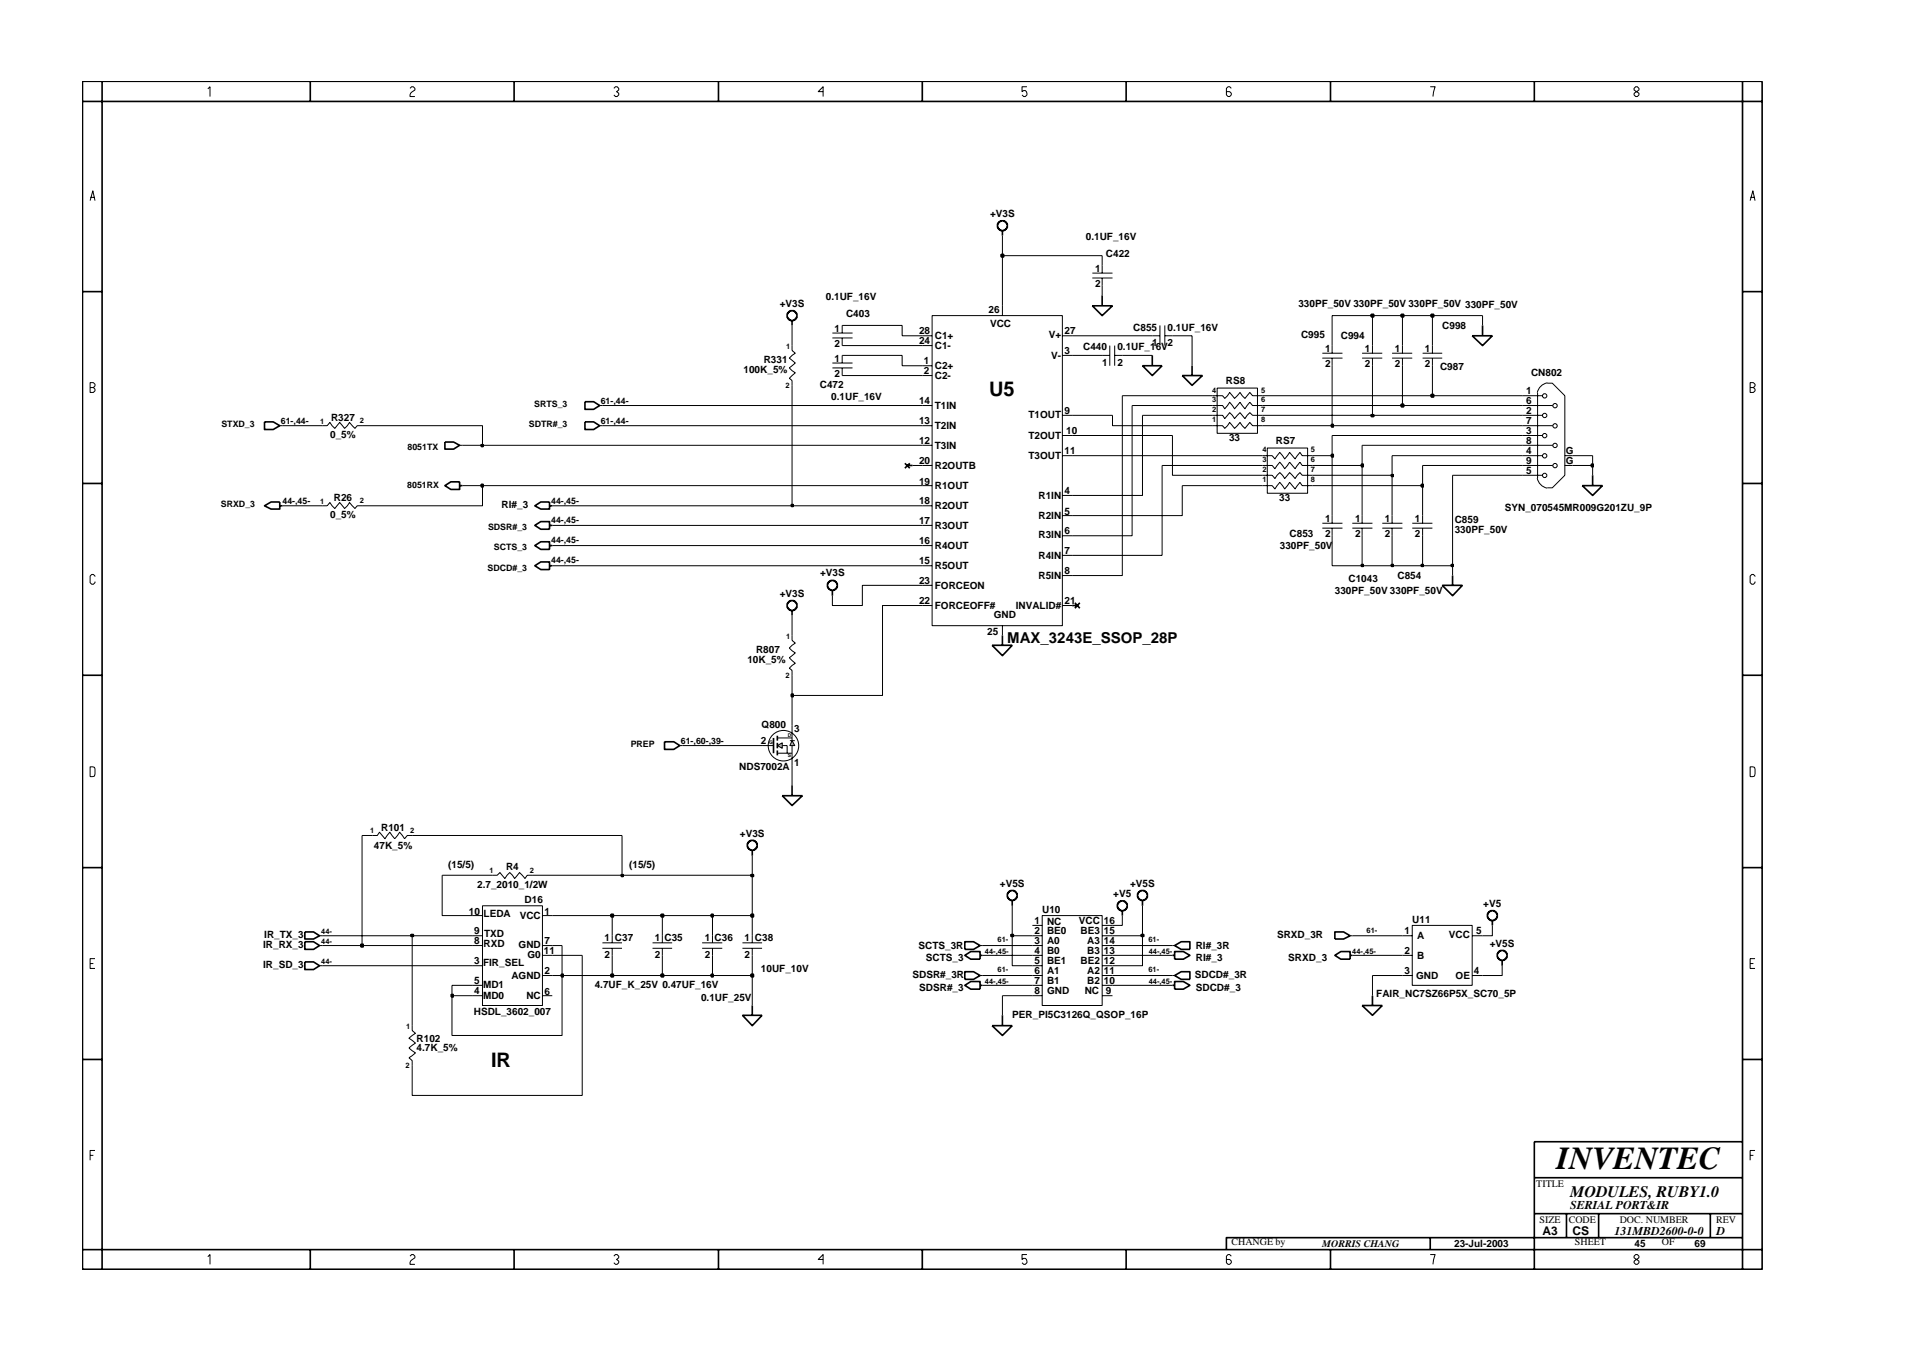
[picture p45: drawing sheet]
<svg xmlns="http://www.w3.org/2000/svg" width="297mm" height="210mm" viewBox="0 0 297 210" stroke-linecap="round" stroke-linejoin="round" font-family="sans-serif">
<defs><g id="words">
<text font-size="5" x="241.8" y="181.6">INVENTEC</text>
<g font-size="3.1">
<text x="153.7" y="61.5">U5</text>
<text x="76.3" y="165.7">IR</text>
</g>
<text font-size="2.5" x="244" y="185.9">MODULES, RUBY1.0</text>
<text font-size="2.3" x="156.5" y="99.8">MAX_3243E_SSOP_28P</text>
<g font-size="1.9">
<text x="239.6" y="191.9">A3</text>
<text x="244" y="187.9">SERIAL PORT&amp;IR</text>
<text x="244.3" y="192">CS</text>
<text x="250.8" y="191.9">131MBD2600-0-0</text>
<text x="266.6" y="191.9">D</text>
</g>
<g font-size="1.6">
<text x="153.8" y="33.7">+V3S</text>
<text x="168.7" y="37.4">0.1UF_16V</text>
<text x="171.8" y="39.9">C422</text>
<text x="121.1" y="47.7">+V3S</text>
<text x="128.3" y="46.7">0.1UF_16V</text>
<text x="170.1" y="42.3">1</text>
<text x="170.1" y="44.5">2</text>
<text x="201.7" y="47.7">330PF_50V 330PF_50V 330PF_50V 330PF_50V</text>
<text x="129.7" y="51.6">1</text>
<text x="129.7" y="53.9">2</text>
<text x="131.4" y="49.2">C403</text>
<text x="142.8" y="51.9">28</text>
<text x="142.8" y="53.5">24</text>
<text x="145.2" y="52.7">C1+</text>
<text x="153.6" y="48.6">26</text>
<text x="153.8" y="50.8">VCC</text>
<text x="162.9" y="52.6">V+</text>
<text x="165.4" y="51.9">27</text>
<text x="176.1" y="51.4">C855</text>
<text x="179" y="53.7">1</text>
<text x="181.4" y="53.7">2</text>
<text x="181.4" y="51.4">0.1UF_16V</text>
<text x="202.1" y="52.5">C995</text>
<text x="208.3" y="52.7">C994</text>
<text x="224.1" y="51.2">C998</text>
<text x="115.5" y="57.9">100K_5%</text>
<text x="118.6" y="56.4">R331</text>
<text x="129.7" y="56.2">1</text>
<text x="129.7" y="58.5">2</text>
<text x="143.5" y="56.6">1</text>
<text x="143.5" y="58.2">2</text>
<text x="145.2" y="54.3">C1-</text>
<text x="145.2" y="57.4">C2+</text>
<text x="145.2" y="58.9">C2-</text>
<text x="163.3" y="55.7">V-</text>
<text x="165.4" y="55">3</text>
<text x="168.3" y="54.4">C440</text>
<text x="171.2" y="56.8">1</text>
<text x="173.6" y="54.4">0.1UF_16V</text>
<text x="173.6" y="56.8">2</text>
<text x="190.4" y="59.7">RS8</text>
<text x="205.9" y="54.6">1</text>
<text x="205.9" y="57">2</text>
<text x="212" y="54.6">1</text>
<text x="212" y="57">2</text>
<text x="216.7" y="54.6">1</text>
<text x="216.7" y="57">2</text>
<text x="221.3" y="54.6">1</text>
<text x="221.3" y="57">2</text>
<text x="223.7" y="57.4">C987</text>
<text x="237.9" y="58.3">CN802</text>
<text x="51.4" y="65.4">R327</text>
<text x="127.4" y="60.3">C472</text>
<text x="129.1" y="62.1">0.1UF_16V</text>
<text x="142.8" y="65.9">13</text>
<text x="142.8" y="62.8">14</text>
<text x="145.2" y="63.6">T1IN</text>
<text x="159.8" y="65">T1OUT</text>
<text x="165.4" y="64.4">9</text>
<text x="237.1" y="64.4">2</text>
<text x="237.1" y="62.8">6</text>
<text x="237.1" y="65.9">7</text>
<text x="237.1" y="61.2">1</text>
<text x="51.3" y="68.1">0_5%</text>
<text x="142.8" y="69">12</text>
<text x="145.2" y="69.8">T3IN</text>
<text x="145.2" y="66.7">T2IN</text>
<text x="159.8" y="68.1">T2OUT</text>
<text x="159.8" y="71.3">T3OUT</text>
<text x="165.4" y="70.5">11</text>
<text x="165.6" y="67.5">10</text>
<text x="190.9" y="68.5">33</text>
<text x="198.2" y="69">RS7</text>
<text x="237.1" y="67.5">3</text>
<text x="237.1" y="70.5">4</text>
<text x="237.1" y="69">8</text>
<text x="243.3" y="70.5">G</text>
<text x="51.9" y="77.8">R26</text>
<text x="142.8" y="72.2">20</text>
<text x="142.8" y="75.3">19</text>
<text x="145.2" y="72.9">R2OUTB</text>
<text x="145.2" y="76">R1OUT</text>
<text x="161.3" y="77.5">R1IN</text>
<text x="165.4" y="76.8">4</text>
<text x="198.7" y="77.8">33</text>
<text x="237.1" y="73.7">5</text>
<text x="237.1" y="72.1">9</text>
<text x="243.3" y="72.1">G</text>
<text x="51.3" y="80.5">0_5%</text>
<text x="77.9" y="78.9">RI#_3</text>
<text x="142.8" y="81.5">17</text>
<text x="142.8" y="78.3">18</text>
<text x="145.2" y="82.2">R3OUT</text>
<text x="145.2" y="79.2">R2OUT</text>
<text x="161.3" y="83.6">R3IN</text>
<text x="161.3" y="80.6">R2IN</text>
<text x="165.4" y="83">6</text>
<text x="165.4" y="79.9">5</text>
<text x="200.3" y="83.4">C853</text>
<text x="205.9" y="81">1</text>
<text x="205.9" y="83.4">2</text>
<text x="210.5" y="83.4">2</text>
<text x="210.5" y="81">1</text>
<text x="215.2" y="81">1</text>
<text x="215.2" y="83.4">2</text>
<text x="219.8" y="81">1</text>
<text x="219.8" y="83.4">2</text>
<text x="226" y="82.8">330PF_50V</text>
<text x="226" y="81.3">C859</text>
<text x="233.8" y="79.3">SYN_070545MR009G201ZU_9P</text>
<text x="127.4" y="89.6">+V3S</text>
<text x="142.8" y="84.6">16</text>
<text x="142.8" y="87.6">15</text>
<text x="145.2" y="85.3">R4OUT</text>
<text x="145.2" y="88.5">R5OUT</text>
<text x="161.3" y="86.8">R4IN</text>
<text x="161.3" y="89.9">R5IN</text>
<text x="165.4" y="86.1">7</text>
<text x="165.4" y="89.3">8</text>
<text x="198.8" y="85.4">330PF_50V</text>
<text x="121.1" y="92.7">+V3S</text>
<text x="142.8" y="93.9">22</text>
<text x="142.8" y="90.8">23</text>
<text x="145.2" y="94.7">FORCEOFF#</text>
<text x="145.2" y="91.5">FORCEON</text>
<text x="157.8" y="94.6">INVALID#</text>
<text x="165.4" y="93.9">21</text>
<text x="207.4" y="92.3">330PF_50V 330PF_50V</text>
<text x="209.5" y="90.4">C1043</text>
<text x="217.1" y="90">C854</text>
<text x="117.5" y="101.4">R807</text>
<text x="153.4" y="98.7">25</text>
<text x="154.4" y="96">GND</text>
<text x="116.1" y="103.1">10K_5%</text>
<text x="118.3" y="113.1">Q800</text>
<text x="123.4" y="113.8">3</text>
<text x="114.9" y="119.6">NDS7002A</text>
<text x="118.2" y="115.7">2</text>
<text x="123.4" y="119.1">1</text>
<text x="58.1" y="131.8">47K_5%</text>
<text x="59.2" y="129">R101</text>
<text x="114.9" y="130">+V3S</text>
<text x="69.6" y="134.9">(15/5)</text>
<text x="74.1" y="137.9">2.7_2010_1/2W</text>
<text x="78.6" y="135.2">R4</text>
<text x="97.7" y="134.9">(15/5)</text>
<text x="155.3" y="137.7">+V5S</text>
<text x="175.6" y="137.7">+V5S</text>
<text x="72.8" y="142.1">10</text>
<text x="75.1" y="142.4">LEDA</text>
<text x="80.7" y="142.8">VCC</text>
<text x="81.5" y="140.3">D16</text>
<text x="84.6" y="142.1">1</text>
<text x="160.7" y="143.6">1</text>
<text x="161.9" y="141.8">U10</text>
<text x="162.7" y="143.8">NC</text>
<text x="167.6" y="143.6">VCC</text>
<text x="171.5" y="143.6">16</text>
<text x="173" y="139.4">+V5</text>
<text x="219.4" y="143.4">U11</text>
<text x="230.4" y="140.9">+V5</text>
<text x="40.9" y="147.3">IR_RX_3</text>
<text x="41.1" y="145.7">IR_TX_3</text>
<text x="73.7" y="149.8">3</text>
<text x="73.7" y="146.7">8</text>
<text x="73.7" y="145.1">9</text>
<text x="75.1" y="147.1">RXD</text>
<text x="75.2" y="145.5">TXD</text>
<text x="80.6" y="147.3">GND</text>
<text x="81.9" y="148.8">G0</text>
<text x="84.5" y="148.3">11</text>
<text x="84.6" y="146.7">7</text>
<text x="93.9" y="148.9">2</text>
<text x="93.9" y="146.1">1 C37</text>
<text x="101.7" y="146.1">1 C35</text>
<text x="101.7" y="148.9">2</text>
<text x="109.5" y="146.1">1 C36</text>
<text x="109.5" y="148.9">2</text>
<text x="115.7" y="146.1">1 C38</text>
<text x="115.7" y="148.9">2</text>
<text x="142.7" y="147.5">SCTS_3R</text>
<text x="143.8" y="149.3">SCTS_3</text>
<text x="160.7" y="146.7">3</text>
<text x="160.7" y="148.3">4</text>
<text x="160.7" y="145.1">2</text>
<text x="160.7" y="149.8">5</text>
<text x="162.7" y="146.7">A0</text>
<text x="162.7" y="148.2">B0</text>
<text x="162.7" y="145.1">BE0</text>
<text x="162.7" y="149.8">BE1</text>
<text x="167.9" y="149.8">BE2</text>
<text x="167.9" y="145.1">BE3</text>
<text x="168.9" y="146.7">A3</text>
<text x="168.9" y="148.2">B3</text>
<text x="171.5" y="146.7">14</text>
<text x="171.5" y="148.3">13</text>
<text x="171.5" y="149.8">12</text>
<text x="171.5" y="145.1">15</text>
<text x="185.8" y="147.5">RI#_3R</text>
<text x="185.8" y="149.3">RI#_3</text>
<text x="198.4" y="145.7">SRXD_3R</text>
<text x="200.1" y="149.3">SRXD_3</text>
<text x="218.2" y="145.1">1</text>
<text x="218.2" y="148.3">2</text>
<text x="220.2" y="146">A</text>
<text x="220.2" y="149">B</text>
<text x="225.1" y="145.7">VCC</text>
<text x="229.3" y="145.1">5</text>
<text x="231.4" y="147.1">+V5S</text>
<text x="40.9" y="150.4">IR_SD_3</text>
<text x="73.7" y="154.4">4</text>
<text x="73.7" y="152.9">5</text>
<text x="75" y="150.1">FIR_SEL</text>
<text x="75" y="155.2">MD0</text>
<text x="75" y="153.6">MD1</text>
<text x="79.4" y="152.1">AGND</text>
<text x="81.8" y="155.3">NC</text>
<text x="84.6" y="151.4">2</text>
<text x="84.6" y="154.5">6</text>
<text x="92.4" y="153.5">4.7UF_K_25V 0.47UF_16V</text>
<text x="108.9" y="155.5">0.1UF_25V</text>
<text x="118.2" y="151">10UF_10V</text>
<text x="141.8" y="152">SDSR#_3R</text>
<text x="142.8" y="153.9">SDSR#_3</text>
<text x="160.7" y="151.4">6</text>
<text x="160.7" y="152.9">7</text>
<text x="160.7" y="154.4">8</text>
<text x="162.7" y="151.4">A1</text>
<text x="162.7" y="152.9">B1</text>
<text x="162.7" y="154.5">GND</text>
<text x="168.5" y="154.4">NC</text>
<text x="168.9" y="151.4">A2</text>
<text x="168.9" y="152.9">B2</text>
<text x="171.5" y="151.4">11</text>
<text x="171.5" y="152.9">10</text>
<text x="171.8" y="154.4">9</text>
<text x="185.6" y="152">SDCD#_3R</text>
<text x="185.8" y="153.9">SDCD#_3</text>
<text x="213.8" y="154.9">FAIR_NC7SZ66P5X_SC70_5P</text>
<text x="218.2" y="151.4">3</text>
<text x="220" y="152.1">GND</text>
<text x="226.1" y="152.1">OE</text>
<text x="229" y="151.4">4</text>
<text x="64.7" y="161.9">R102</text>
<text x="73.6" y="157.6">HSDL_3602_007</text>
<text x="157.3" y="158.2">PER_PI5C3126Q_QSOP_16P</text>
<text x="64.7" y="163.3">4.7K_5%</text>
<text x="238.7" y="184.4">TITLE</text>
<text x="239.2" y="190">SIZE</text>
<text x="243.7" y="190">CODE</text>
<text x="251.6" y="190">DOC. NUMBER</text>
<text x="266.6" y="190">REV</text>
<text x="191.3" y="193.5">CHANGE by</text>
<text x="205.4" y="193.7">MORRIS CHANG</text>
<text x="225.9" y="193.7">23-Jul-2003</text>
<text x="244.7" y="193.5">SHEET</text>
<text x="253.9" y="193.7">45</text>
<text x="258.2" y="193.5">OF</text>
<text x="263.3" y="193.7">69</text>
</g>
<g font-size="1.4">
<text x="43.6" y="65.9">61-,44-</text>
<text x="83" y="63.2">SRTS_3</text>
<text x="93.3" y="65.9">61-,44-</text>
<text x="93.3" y="62.8">61-,44-</text>
<text x="34.4" y="66.4">STXD_3</text>
<text x="63.3" y="69.9">8051TX</text>
<text x="82.2" y="66.4">SDTR#_3</text>
<text x="63.3" y="75.8">8051RX</text>
<text x="34.3" y="78.8">SRXD_3</text>
<text x="43.9" y="78.3">44-,45-</text>
<text x="75.8" y="82.4">SDSR#_3</text>
<text x="85.6" y="81.3">44-,45-</text>
<text x="85.6" y="78.3">44-,45-</text>
<text x="75.7" y="88.7">SDCD#_3</text>
<text x="76.7" y="85.5">SCTS_3</text>
<text x="85.6" y="87.5">44-,45-</text>
<text x="85.6" y="84.3">44-,45-</text>
<text x="98" y="116.1">PREP</text>
<text x="105.8" y="115.7">61-,60-,39-</text>
</g>
<g font-size="1.2">
<text x="122.1" y="54.2">1</text>
<text x="49.7" y="65.8">1</text>
<text x="55.9" y="65.7">2</text>
<text x="122" y="60.3">2</text>
<text x="188.3" y="65.6">1</text>
<text x="188.3" y="64">2</text>
<text x="188.3" y="62.5">3</text>
<text x="188.3" y="61">4</text>
<text x="195.9" y="61">5</text>
<text x="195.9" y="62.5">6</text>
<text x="195.9" y="64">7</text>
<text x="195.9" y="65.6">8</text>
<text x="196.1" y="71.8">3</text>
<text x="196.1" y="70.3">4</text>
<text x="203.7" y="70.3">5</text>
<text x="203.7" y="71.8">6</text>
<text x="196.1" y="75">1</text>
<text x="196.1" y="73.3">2</text>
<text x="203.7" y="73.3">7</text>
<text x="203.7" y="75">8</text>
<text x="49.7" y="78.2">1</text>
<text x="55.9" y="78.2">2</text>
<text x="122.1" y="99.2">1</text>
<text x="122" y="105.3">2</text>
<text x="57.5" y="129.5">1</text>
<text x="63.7" y="129.5">2</text>
<text x="76.1" y="135.7">1</text>
<text x="82.3" y="135.7">2</text>
<text x="49.9" y="149.8">44-</text>
<text x="49.9" y="145.1">44-</text>
<text x="49.9" y="146.7">44-</text>
<text x="153" y="148.2">44-,45-</text>
<text x="155" y="146.4">61-</text>
<text x="178.4" y="146.4">61-</text>
<text x="178.5" y="148.2">44-,45-</text>
<text x="210.1" y="148.2">44-,45-</text>
<text x="212.3" y="144.9">61-</text>
<text x="153" y="152.8">44-,45-</text>
<text x="155" y="151.1">61-</text>
<text x="178.4" y="151.1">61-</text>
<text x="178.5" y="152.8">44-,45-</text>
<text x="63.1" y="159.9">1</text>
<text x="63" y="166">2</text>
</g>
<g font-size=".8">
<text x="119.5" y="115.6">G</text>
<text x="122.4" y="117.6">S</text>
<text x="122.4" y="114.4">D</text>
</g>
</g></defs>
<g fill="none" stroke="#000" stroke-width=".25">
<path d="M155.1 34.6l.2-.1a.55 .55 0 0 1 .9 .1l.3 .2v.5l-.5 .5h-.5l-.4-.3-.1-.2zM155.7 35.8v.8M122.4 48.6l.2-.2a.55 .55 0 0 1 1 .1l.2 .3v.5l-.5 .5h-.5l-.4-.3-.1-.2zM123 49.8v.8M169.7 47.5h3.1l-1.6 1.5zM171.2 45.9v1.6M177.5 56.8h3l-1.5 1.5zM179 55.2v1.6M183.7 58.3h3.1l-1.6 1.6zM185.2 56.8v1.5M228.7 52.2h3.1l-1.5 1.5zM230.3 50.6v1.6"/>
<path d="M41.1 65.5h1.3l1.1 .6-1.1 .6h-1.3zM41.1 78.6l1-.6h1.4v1.1h-1.4zM43.5 78.6h.4M69.1 75.5l.9-.6h1.4v1.1h-1.4zM69.1 68.7h1.4l.9 .5-.9 .6h-1.4zM71.4 75.5h.4M83.1 78.6l.9-.6h1.4v1.1h-1.4zM85.4 78.6h.4M90.9 62.4h1.3l1 .6-1 .6h-1.3zM90.9 65.5h1.3l1 .6-1 .6h-1.3zM140.6 72l.7 .7M140.9 72.3h.9"/>
<path d="M141.3 72l-.7 .7M245.8 75.5h3.1l-1.5 1.5zM247.4 73.8v1.7M83.1 84.8l.9-.6h1.4v1.2h-1.4zM83.1 81.6l.9-.6h1.4v1.2h-1.4zM83.1 87.9l.9-.6h1.4v1.2h-1.4zM85.4 84.8h.4M85.4 81.6h.4M85.4 87.9h.4M122.5 93.6l.1-.1a.55 .55 0 0 1 1 .1l.2 .2v.5l-.5 .5h-.5l-.4-.3-.1-.7zM123 94.8v.8M128.9 90.3l.7-.1 .4 .3 .1 .7-.4 .4-.6 .1-.5-.3v-.7z"/>
<path d="M129.3 91.8v.8M155.7 98.7v1.6M166.6 94.1h.7M167 93.7l.8 .8M167.8 93.7l-.8 .8M224.1 90.9h3.1l-1.5 1.7zM225.7 89.4v1.5M103.2 115.2h1.5l.9 .6-.9 .6h-1.5zM120.2 114.7v2.3M154.1 100.3h3.2l-1.6 1.6zM116.3 130.8l.1-.1a.55 .55 0 0 1 1 .1l.2 .3v.5l-.5 .5h-.5l-.4-.3-.1-.7zM116.9 132.2v.7"/>
<path d="M121.5 123.6h3.2l-1.7 1.6zM123 122v1.6M156.7 138.6l.1-.1a.55 .55 0 0 1 1 .1l.2 .3v.5l-.5 .5h-.5l-.4-.4-.1-.6zM157.3 139.9v.8M177 138.5h.1a.55 .55 0 0 1 .9 .1l.3 .3-.1 .6-.5 .4h-.5l-.5-.5v-.5zM177.5 139.9v.8M47.4 144.8h1.3l.9 .6-.9 .5h-1.3zM47.4 149.5h1.3l.9 .5-.9 .6h-1.3zM115.3 157.7h3.1l-1.5 1.7zM116.9 156.2v1.5M149.9 151h1.3l1.1 .6-1.1 .6h-1.3zM149.9 153.1l.9-.6h1.5v1.2h-1.5z"/>
<path d="M149.9 146.3h1.3l1.1 .6-1.1 .6h-1.3zM149.9 148.4l.9-.6h1.5v1.2h-1.5zM152.3 153.1h.3M152.3 148.4h.3M154.1 159.4h3.2l-1.6 1.5zM155.7 157.7v1.7M173.8 140.2l.1-.1a.55 .55 0 0 1 1 .1l.2 .3v.5l-.5 .5h-.5l-.4-.3-.1-.7zM174.4 141.5v.8M182.1 153.1h.4M182.1 148.4h.4M182.5 152.5h1.3l1.1 .6-1.1 .6h-1.3zM182.5 147.8h1.3l1.1 .6-1.1 .6h-1.3z"/>
<path d="M182.5 146.9l1-.6h1.4v1.2h-1.4zM182.5 151.6l1-.6h1.4v1.2h-1.4zM207.4 144.8h1.3l1 .6-1 .5h-1.3zM207.4 148.4l.9-.6h1.4v1.2h-1.4zM209.7 148.4h.4M211.6 156.2h3.1l-1.5 1.5zM213.2 154.7v1.5M231.2 141.8l.2-.1a.55 .55 0 0 1 1 0l.2 .3v.5l-.5 .5h-.5l-.4-.3-.1-.2zM231.8 143v.8M232.7 148l.2-.2a.55 .55 0 0 1 1 .1l.2 .3v.5l-.5 .5h-.5l-.4-.3-.1-.2zM233.4 149.2v.8"/>
</g>
<g fill="none" stroke="#000" stroke-width=".16">
<path d="M123 53.7v.8l.6 .4-1 .7 1 .8-1 .8 1 .7-1 .9 .4 .3v.8M129.3 56.4h3.1M129.3 57.2h3.1M129.3 51.7h3.1M129.3 52.5h3.1M130.8 50.6v1.1M130.8 52.5v1.2M130.8 55.2v1.2M130.8 57.2v1.1M169.7 42.4h3.1M169.7 43.2h3.1M171.2 41.2v1.2"/>
<path d="M171.2 43.2v1.2M171.2 55.2h1.2M172.4 53.7v3.1M173.2 55.2h1.2M173.2 53.7v3.1M179 52.2h1.2M180.2 50.6v3.1M181 52.2h1.1M181 50.6v3.1M205.4 54.9h3.2M205.4 55.6h3.2M207 53.7v1.2"/>
<path d="M207 55.6v1.2M211.6 54.9h3.1M211.6 55.6h3.1M213.2 53.7v1.2M213.2 55.6v1.2M216.3 54.9h3.1M216.3 55.6h3.1M217.9 53.7v1.2M217.9 55.6v1.2M221 54.9h3.1M221 55.6h3.1M222.5 53.7v1.2"/>
<path d="M222.5 55.6v1.2M240.4 59.5h.8l1.9 2v12.3l-1.9 2h-.8M240.4 59.5a1.95 1.95 0 0 0-1.6 1.5M43.5 66.1h.4M50.1 78.6h.7l.5-.5 .7 .9 .8-.9 .7 .9 .8-.9 .8 .9 .4-.4h.7M50.1 66.1h.7l.5-.5 .7 1 .8-1 .7 1 .8-1 .8 1 .4-.5h.7M71.4 69.2h.4M93.2 63h.4M93.2 66.1h.4M188.3 66.1h1.6l.4 .5 .7-1 .8 1 .8-1 .8 1 .8-1 .4 .5h1.5M188.3 64.5h1.6l.4 .5 .7-.9 .8 .9 .8-.9 .8 .9 .8-.9 .4 .4h1.5M188.3 63h1.6l.4 .5 .7-1 .8 1 .8-1 .8 1 .8-1 .4 .5h1.5"/>
<path d="M188.3 61.5h1.6l.4 .4 .7-.9 .8 .9 .8-.9 .8 .9 .8-.9 .4 .5h1.5M189.1 60.3h6.3v7h-6.3zM196.1 75.5h1.5l.5 .5 .7-1.1 .8 1.1 .7-1.1 .9 1.1 .8-1.1 .3 .6h1.6M196.1 73.8h1.5l.5 .6 .7-1 .8 1 .7-1 .9 1 .8-1 .3 .4h1.6M196.1 72.3h1.5l.5 .5 .7-1 .8 1 .7-1 .9 1 .8-1 .3 .5h1.6M196.1 70.8h1.5l.5 .5 .7-1 .8 1 .7-1 .9 1 .8-1 .3 .5h1.6M196.9 69.6h6.2v7h-6.2zM236.5 63h4.7M236.5 66.1h4.7M236.5 64.5h3.1M236.5 61.5h3.1M236.5 70.8h3.1"/>
<path d="M236.5 72.3h4.7M236.5 67.7h3.1M236.5 69.2h4.7M236.5 73.8h3.1M238.8 74.3a1.95 1.95 0 0 0 1.6 1.5M238.9 61.1v13.2M243.1 70.8h1.2M243.1 72.3h1.2M123 98.7v.8l.6 .4-1 .8 1 .7-1 .8 1 .9-1 .7 .4 .4v.7M205.4 81.3h3.2M205.4 82.1h3.2M207 80.1v1.2"/>
<path d="M207 82.1v1.1M210.1 81.3h3.1M210.1 82.1h3.1M211.6 80.1v1.2M211.6 82.1v1.1M214.7 81.3h3.2M214.7 82.1h3.2M216.3 80.1v1.2M216.3 82.1v1.1M219.4 81.3h3.1M219.4 82.1h3.1M221 80.1v1.2"/>
<path d="M221 82.1v1.1M105.6 115.8h.4M118.4 115.8h1.8M57.9 129.8h.7l.4-.5 .8 1 .8-1 .7 1 .8-1 .8 1 .4-.5h.7M76.5 136h.7l.5-.4 .7 .9 .8-.9 .8 .9 .7-.9 .9 .9 .3-.5h.8M49.6 145.4h.5M49.6 150h.5M64 159.4v.7l.5 .4-1 .8 1 .8-1 .7 1 .8-1 .8 .5 .4v.7M73.3 145.4h1.7M73.3 150h1.7M73.3 146.9h1.7M73.3 153.1h1.7"/>
<path d="M73.3 154.7h1.7M73.3 142.3h1.7M75 140.7h9.3v15.5h-9.3zM84.3 148.4h1.5M84.3 151.6h1.5M84.3 146.9h1.5M84.3 154.7h1.5M84.3 142.3h1.5M93.6 146.5h3M93.6 147.3h3M95.1 145.4v1.1M95.1 147.3v1.1"/>
<path d="M101.4 146.5h3M101.4 147.3h3M102.9 145.4v1.1M102.9 147.3v1.1M109.1 146.5h3.1M109.1 147.3h3.1M110.7 145.4v1.1M110.7 147.3v1.1M115.3 146.5h3.1M115.3 147.3h3.1M116.9 145.4v1.1M116.9 147.3v1.1"/>
<path d="M152.3 151.6h.3M152.3 146.9h.3M160.4 145.4h1.5M160.4 148.4h1.5M160.4 151.6h1.5M160.4 150h1.5M160.4 143.8h1.5M160.4 146.9h1.5M160.4 153.1h1.5M160.4 154.7h1.5M161.9 142.3h9.3v13.9h-9.3zM171.2 145.4h1.6"/>
<path d="M171.2 148.4h1.6M171.2 151.6h1.6M171.2 150h1.6M171.2 143.8h1.6M171.2 146.9h1.6M171.2 153.1h1.6M171.2 154.7h1.6M182.1 151.6h.4M182.1 146.9h.4M209.7 145.4h.4M217.9 145.4h1.5M217.9 148.4h1.5"/>
<path d="M217.9 151.6h1.5M219.4 143.8h9.3v9.3h-9.3zM228.7 145.4h1.6M228.7 151.6h1.6"/>
<circle cx="240" cy="73.9" r=".34"/>
<circle cx="240" cy="70.8" r=".34"/>
<circle cx="240" cy="64.6" r=".34"/>
<circle cx="240" cy="67.7" r=".34"/>
<circle cx="240" cy="61.5" r=".34"/>
<circle cx="241.6" cy="63" r=".34"/>
<circle cx="241.6" cy="69.2" r=".34"/>
<circle cx="241.6" cy="66.2" r=".34"/>
<circle cx="241.6" cy="72.3" r=".34"/>
</g>
<path d="M123 115.1l.5 .7h-.8z" fill-rule="evenodd" fill="#b3b3b3" stroke="#000" stroke-width=".16"/>
<path d="M122.7 115.1h.8" fill="none" stroke="#000" stroke-width=".16"/>
<path d="M120.8 115.8l.7-.4v.9z" fill-rule="evenodd" fill="#b3b3b3" stroke="#000" stroke-width=".16"/>
<path d="M120.8 114.3v.8M120.8 115.4v.9M120.8 116.6v.8M47.4 146.3h1.3l.9 .6-.9 .6h-1.3z" fill="none" stroke="#000" stroke-width=".25"/>
<g fill="none" stroke="#000" stroke-width=".16">
<path d="M143.3 52.2h1.5M143.3 53.7h1.5M143.3 58.3h1.5M143.3 56.8h1.5M144.8 49h20.2v48.2h-20.2zM155.7 47.5v1.5M165 52.2h1.6M165 55.2h1.6M143.3 78.6h1.5M143.3 63h1.5M143.3 69.2h1.5M143.3 72.3h1.5"/>
<path d="M143.3 75.5h1.5M143.3 66.1h1.5M165 64.5h1.6M165 67.7h1.6M165 70.8h1.6M165 77h1.6M143.3 84.8h1.5M143.3 90.9h1.5M143.3 94.1h1.5M143.3 81.6h1.5M143.3 87.9h1.5M155.7 97.2v1.5"/>
<path d="M165 94.1h1.6M165 80.1h1.6M165 83.2h1.6M165 86.3h1.6M165 89.4h1.6M120.8 117h2.2M120.8 114.7h2.2M121.5 115.8h.8v1.2M123 112.7v2.4M123 115.8v3.2M49.6 146.9h.5M64 145.4v14"/>
<path d="M87.3 151.6v9.3h-17.1v-6.2M90.5 148.4v21.8h-26.5v-4.7M116.9 151.6v4.6M155.7 154.7v3"/>
<circle cx="121.7" cy="115.9" r="2.37"/>
</g>
<path d="M70.1 154.5h.3v.4h-.3z" fill-rule="evenodd" fill="#c2c2c2" stroke="#000" stroke-width=".25"/>
<path d="M70.1 154.5h.3v.4h-.3z" fill="none" stroke="#000" stroke-width=".25"/>
<path d="M73.3 153.1h-3.1v1.6h3.1M85.8 151.6h1.5M152.6 153.1h7.8M155.7 154.7h4.7M172.8 153.1h9.3M213.2 151.6v3.1" fill="none" stroke="#000" stroke-width=".16"/>
<path d="M87.2 151.4h.3v.3h-.3z" fill-rule="evenodd" fill="#c2c2c2" stroke="#000" stroke-width=".25"/>
<path d="M87.2 151.4h.3v.3h-.3z" fill="none" stroke="#000" stroke-width=".25"/>
<path d="M87.3 146.9v4.7h7.8" fill="none" stroke="#000" stroke-width=".16"/>
<path d="M94.9 151.4h.4v.3h-.4z" fill-rule="evenodd" fill="#c2c2c2" stroke="#000" stroke-width=".25"/>
<path d="M94.9 151.4h.4v.3h-.4z" fill="none" stroke="#000" stroke-width=".25"/>
<path d="M95.1 148.4v3.2h7.8" fill="none" stroke="#000" stroke-width=".16"/>
<path d="M102.7 151.4h.4v.3h-.4z" fill-rule="evenodd" fill="#c2c2c2" stroke="#000" stroke-width=".25"/>
<path d="M102.7 151.4h.4v.3h-.4z" fill="none" stroke="#000" stroke-width=".25"/>
<path d="M102.9 148.4v3.2h7.8" fill="none" stroke="#000" stroke-width=".16"/>
<path d="M110.5 151.4h.3v.3h-.3z" fill-rule="evenodd" fill="#c2c2c2" stroke="#000" stroke-width=".25"/>
<path d="M110.5 151.4h.3v.3h-.3z" fill="none" stroke="#000" stroke-width=".25"/>
<path d="M110.7 148.4v3.2h6.2" fill="none" stroke="#000" stroke-width=".16"/>
<path d="M116.7 151.4h.3v.3h-.3z" fill-rule="evenodd" fill="#c2c2c2" stroke="#000" stroke-width=".25"/>
<path d="M116.7 151.4h.3v.3h-.3z" fill="none" stroke="#000" stroke-width=".25"/>
<g fill="none" stroke="#000" stroke-width=".16">
<path d="M50.1 150h23.2M50.1 146.9h6.1M85.8 148.4h4.7M116.9 148.4v3.2M152.6 151.6h7.8M152.6 148.4h7.8M157.3 145.4v4.6h3.1M172.8 151.6h9.3M172.8 148.4h9.3M177.5 145.4v4.6h-4.7M210.1 148.4h7.8M213.2 151.6h4.7"/>
<path d="M233.4 150v1.6h-3.1"/>
</g>
<path d="M56.1 146.7h.3v.4h-.3z" fill-rule="evenodd" fill="#c2c2c2" stroke="#000" stroke-width=".25"/>
<path d="M56.1 146.7h.3v.4h-.3z" fill="none" stroke="#000" stroke-width=".25"/>
<path d="M56.2 129.8v17.1h17.1M50.1 145.4h13.9M85.8 146.9h1.5M152.6 146.9h7.8M172.8 146.9h9.3" fill="none" stroke="#000" stroke-width=".16"/>
<path d="M63.9 145.2h.3v.3h-.3z" fill-rule="evenodd" fill="#c2c2c2" stroke="#000" stroke-width=".25"/>
<path d="M63.9 145.2h.3v.3h-.3z" fill="none" stroke="#000" stroke-width=".25"/>
<path d="M64 145.4h9.3M95.1 142.3v3.1M102.9 142.3v3.1M110.7 142.3v3.1M116.9 142.3v3.1" fill="none" stroke="#000" stroke-width=".16"/>
<path d="M157.1 145.2h.3v.3h-.3z" fill-rule="evenodd" fill="#c2c2c2" stroke="#000" stroke-width=".25"/>
<path d="M157.1 145.2h.3v.3h-.3z" fill="none" stroke="#000" stroke-width=".25"/>
<path d="M157.3 140.7v4.7h3.1M172.8 145.4h4.7" fill="none" stroke="#000" stroke-width=".16"/>
<path d="M177.3 145.2h.4v.3h-.4z" fill-rule="evenodd" fill="#c2c2c2" stroke="#000" stroke-width=".25"/>
<path d="M177.3 145.2h.4v.3h-.4z" fill="none" stroke="#000" stroke-width=".25"/>
<path d="M68.7 136v6.3h4.6M85.8 142.3h9.3M174.4 142.3v1.5h-1.6M177.5 140.7v4.7M210.1 145.4h7.8M231.8 143.8v1.6h-1.5" fill="none" stroke="#000" stroke-width=".16"/>
<path d="M94.9 142.1h.4v.3h-.4z" fill-rule="evenodd" fill="#c2c2c2" stroke="#000" stroke-width=".25"/>
<path d="M94.9 142.1h.4v.3h-.4z" fill="none" stroke="#000" stroke-width=".25"/>
<path d="M95.1 142.3h7.8" fill="none" stroke="#000" stroke-width=".16"/>
<path d="M102.7 142.1h.4v.3h-.4z" fill-rule="evenodd" fill="#c2c2c2" stroke="#000" stroke-width=".25"/>
<path d="M102.7 142.1h.4v.3h-.4z" fill="none" stroke="#000" stroke-width=".25"/>
<path d="M102.9 142.3h7.8" fill="none" stroke="#000" stroke-width=".16"/>
<path d="M110.5 142.1h.3v.3h-.3z" fill-rule="evenodd" fill="#c2c2c2" stroke="#000" stroke-width=".25"/>
<path d="M110.5 142.1h.3v.3h-.3z" fill="none" stroke="#000" stroke-width=".25"/>
<path d="M110.7 142.3h6.2" fill="none" stroke="#000" stroke-width=".16"/>
<path d="M116.7 142.1h.3v.3h-.3z" fill-rule="evenodd" fill="#c2c2c2" stroke="#000" stroke-width=".25"/>
<path d="M116.7 142.1h.3v.3h-.3z" fill="none" stroke="#000" stroke-width=".25"/>
<path d="M68.7 136h7.8M82.7 136h13.9M116.9 136v6.3" fill="none" stroke="#000" stroke-width=".16"/>
<path d="M96.5 135.9h.3v.3h-.3z" fill-rule="evenodd" fill="#c2c2c2" stroke="#000" stroke-width=".25"/>
<path d="M96.5 135.9h.3v.3h-.3z" fill="none" stroke="#000" stroke-width=".25"/>
<path d="M96.6 129.8v6.2h20.3" fill="none" stroke="#000" stroke-width=".16"/>
<path d="M116.7 135.9h.3v.3h-.3z" fill-rule="evenodd" fill="#c2c2c2" stroke="#000" stroke-width=".25"/>
<path d="M116.7 135.9h.3v.3h-.3z" fill="none" stroke="#000" stroke-width=".25"/>
<path d="M106 115.8h12.4M123 108v4.7M123 119v3M56.2 129.8h1.7M64 129.8h32.6M116.9 132.9v3.1" fill="none" stroke="#000" stroke-width=".16"/>
<path d="M123 107.9h.2v.3h-.2z" fill-rule="evenodd" fill="#c2c2c2" stroke="#000" stroke-width=".25"/>
<path d="M123 107.9h.2v.3h-.2z" fill="none" stroke="#000" stroke-width=".25"/>
<path d="M174.4 61.5v27.9h-7.8M85.8 87.9h57.5M123 95.6v3.1M143.3 90.9h-9.3v3.2h-4.7v-1.5M143.3 94.1h-6.2v13.9h-14.1v-3.1M207 83.2v4.7h4.6M225.7 87.9v1.5" fill="none" stroke="#000" stroke-width=".16"/>
<path d="M211.5 87.7h.3v.3h-.3z" fill-rule="evenodd" fill="#c2c2c2" stroke="#000" stroke-width=".25"/>
<path d="M211.5 87.7h.3v.3h-.3z" fill="none" stroke="#000" stroke-width=".25"/>
<path d="M211.6 83.2v4.7h4.7" fill="none" stroke="#000" stroke-width=".16"/>
<path d="M216.2 87.7h.2v.3h-.2z" fill-rule="evenodd" fill="#c2c2c2" stroke="#000" stroke-width=".25"/>
<path d="M216.2 87.7h.2v.3h-.2z" fill="none" stroke="#000" stroke-width=".25"/>
<path d="M216.3 83.2v4.7h4.7" fill="none" stroke="#000" stroke-width=".16"/>
<path d="M220.8 87.7h.3v.3h-.3z" fill-rule="evenodd" fill="#c2c2c2" stroke="#000" stroke-width=".25"/>
<path d="M220.8 87.7h.3v.3h-.3z" fill="none" stroke="#000" stroke-width=".25"/>
<path d="M221 83.2v4.7h4.7" fill="none" stroke="#000" stroke-width=".16"/>
<path d="M225.5 87.7h.2v.3h-.2z" fill-rule="evenodd" fill="#c2c2c2" stroke="#000" stroke-width=".25"/>
<path d="M225.5 87.7h.2v.3h-.2z" fill="none" stroke="#000" stroke-width=".25"/>
<g fill="none" stroke="#000" stroke-width=".16">
<path d="M43.9 78.6h6.2M75 75.5v3.1h-18.8M85.8 78.6h37.2M175.9 63v20.2h-9.3M180.5 72.3v14h-13.9M183.7 75.5v4.6h-17.1M207 70.8v9.3M211.6 72.3v7.8M216.3 73.8v6.3M221 75.5v4.6M225.7 73.8v14.1M85.8 84.8h57.5"/>
<path d="M85.8 81.6h57.5"/>
</g>
<path d="M123 78.4h.2v.3h-.2z" fill-rule="evenodd" fill="#c2c2c2" stroke="#000" stroke-width=".25"/>
<path d="M123 78.4h.2v.3h-.2z" fill="none" stroke="#000" stroke-width=".25"/>
<path d="M123 59.9v18.7h20.3M71.8 75.5h3.2M177.5 64.5v12.5h-10.9" fill="none" stroke="#000" stroke-width=".16"/>
<path d="M74.8 75.3h.2v.3h-.2z" fill-rule="evenodd" fill="#c2c2c2" stroke="#000" stroke-width=".25"/>
<path d="M74.8 75.3h.2v.3h-.2z" fill="none" stroke="#000" stroke-width=".25"/>
<path d="M75 75.5h68.3M183.7 75.5h12.4M203.9 75.5h17.1" fill="none" stroke="#000" stroke-width=".16"/>
<path d="M220.8 75.3h.3v.3h-.3z" fill-rule="evenodd" fill="#c2c2c2" stroke="#000" stroke-width=".25"/>
<path d="M220.8 75.3h.3v.3h-.3z" fill="none" stroke="#000" stroke-width=".25"/>
<path d="M182.1 67.7v6.1h14M203.9 73.8h12.4M221 72.3v3.2" fill="none" stroke="#000" stroke-width=".16"/>
<path d="M216.2 73.8h.2v.2h-.2z" fill-rule="evenodd" fill="#c2c2c2" stroke="#000" stroke-width=".25"/>
<path d="M216.2 73.8h.2v.2h-.2z" fill="none" stroke="#000" stroke-width=".25"/>
<path d="M141.8 72.3h1.5M180.5 72.3h15.6M203.9 72.3h7.7M216.3 70.8v3M225.7 73.8h10.8M247.4 72.3v1.5" fill="none" stroke="#000" stroke-width=".16"/>
<path d="M211.5 72.2h.3v.3h-.3z" fill-rule="evenodd" fill="#c2c2c2" stroke="#000" stroke-width=".25"/>
<path d="M211.5 72.2h.3v.3h-.3z" fill="none" stroke="#000" stroke-width=".25"/>
<path d="M211.6 69.2v3.1M221 72.3h15.5M244.3 72.3h3.1" fill="none" stroke="#000" stroke-width=".16"/>
<path d="M247.3 72.2h.2v.3h-.2z" fill-rule="evenodd" fill="#c2c2c2" stroke="#000" stroke-width=".25"/>
<path d="M247.3 72.2h.2v.3h-.2z" fill="none" stroke="#000" stroke-width=".25"/>
<path d="M166.6 70.8h29.5M203.9 70.8h3.1M247.4 70.8v1.5" fill="none" stroke="#000" stroke-width=".16"/>
<path d="M206.9 70.6h.2v.4h-.2z" fill-rule="evenodd" fill="#c2c2c2" stroke="#000" stroke-width=".25"/>
<path d="M206.9 70.6h.2v.4h-.2z" fill="none" stroke="#000" stroke-width=".25"/>
<path d="M71.8 69.2h3.2M207 67.7v3.1M216.3 70.8h20.2M244.3 70.8h3.1" fill="none" stroke="#000" stroke-width=".16"/>
<path d="M74.8 69.1h.2v.3h-.2z" fill-rule="evenodd" fill="#c2c2c2" stroke="#000" stroke-width=".25"/>
<path d="M74.8 69.1h.2v.3h-.2z" fill="none" stroke="#000" stroke-width=".25"/>
<path d="M43.9 66.1h6.2M56.2 66.1h18.8v3.1h68.3M93.6 66.1h49.7M166.6 67.7h15.5M172.8 64.5v1.6h15.5M196.1 66.1h10.9M207 67.7h29.5M211.6 69.2h24.9" fill="none" stroke="#000" stroke-width=".16"/>
<path d="M206.9 66h.2v.3h-.2z" fill-rule="evenodd" fill="#c2c2c2" stroke="#000" stroke-width=".25"/>
<path d="M206.9 66h.2v.3h-.2z" fill="none" stroke="#000" stroke-width=".25"/>
<path d="M207 56.8v9.3h29.5M166.6 64.5h6.2M177.5 64.5h10.8M196.1 64.5h17.1" fill="none" stroke="#000" stroke-width=".16"/>
<path d="M213 64.4h.4v.3h-.4z" fill-rule="evenodd" fill="#c2c2c2" stroke="#000" stroke-width=".25"/>
<path d="M213 64.4h.4v.3h-.4z" fill="none" stroke="#000" stroke-width=".25"/>
<path d="M213.2 56.8v7.7h23.3M93.6 63h49.7M175.9 63h12.4M196.1 63h21.8" fill="none" stroke="#000" stroke-width=".16"/>
<path d="M217.7 62.8h.3v.4h-.3z" fill-rule="evenodd" fill="#c2c2c2" stroke="#000" stroke-width=".25"/>
<path d="M217.7 62.8h.3v.4h-.3z" fill="none" stroke="#000" stroke-width=".25"/>
<path d="M217.9 56.8v6.2h18.6M174.4 61.5h13.9M196.1 61.5h26.4" fill="none" stroke="#000" stroke-width=".16"/>
<path d="M222.4 61.3h.3v.4h-.3z" fill-rule="evenodd" fill="#c2c2c2" stroke="#000" stroke-width=".25"/>
<path d="M222.4 61.3h.3v.4h-.3z" fill="none" stroke="#000" stroke-width=".25"/>
<g fill="none" stroke="#000" stroke-width=".16">
<path d="M123 50.6v3.1M130.8 58.3h12.5M130.8 50.6h9.4v1.6h3.1M130.8 55.2h9.4v1.6h3.1M130.8 53.7h12.5M166.6 55.2h4.6M166.6 52.2h12.4M174.4 55.2h4.6M182.1 52.2h3.1v4.6M207 53.7v-4.7h6.2v4.7M217.9 49v4.7M222.5 49v4.7"/>
<path d="M222.5 56.8v4.7h14M230.3 49v1.6"/>
</g>
<path d="M213 48.9h.4v.3h-.4z" fill-rule="evenodd" fill="#c2c2c2" stroke="#000" stroke-width=".25"/>
<path d="M213 48.9h.4v.3h-.4z" fill="none" stroke="#000" stroke-width=".25"/>
<path d="M213.2 49h4.7" fill="none" stroke="#000" stroke-width=".16"/>
<path d="M217.7 48.9h.3v.3h-.3z" fill-rule="evenodd" fill="#c2c2c2" stroke="#000" stroke-width=".25"/>
<path d="M217.7 48.9h.3v.3h-.3z" fill="none" stroke="#000" stroke-width=".25"/>
<path d="M217.9 49h4.6" fill="none" stroke="#000" stroke-width=".16"/>
<path d="M222.4 48.9h.3v.3h-.3z" fill-rule="evenodd" fill="#c2c2c2" stroke="#000" stroke-width=".25"/>
<path d="M222.4 48.9h.3v.3h-.3z" fill="none" stroke="#000" stroke-width=".25"/>
<path d="M155.7 39.7v7.8M171.2 39.7v1.5M171.2 44.4v1.5M222.5 49h7.8" fill="none" stroke="#000" stroke-width=".16"/>
<path d="M155.6 39.6h.3v.3h-.3z" fill-rule="evenodd" fill="#c2c2c2" stroke="#000" stroke-width=".25"/>
<g fill="none" stroke="#000" stroke-width=".25">
<path d="M12.8 12.6h261v184.6h-261zM12.8 15.8h261M15.9 12.6v184.6M48.2 12.6v3.2M79.9 12.6v3.2M111.6 12.6v3.2M143.3 12.6v3.2M174.9 12.6v3.2M206.7 12.6v3.2M238.4 12.6v3.2M270.7 12.6v184.6M155.6 39.6h.3v.3h-.3z"/>
<path d="M12.8 45.3h3.1M270.7 45.3h3.1M12.8 75.1h3.1M270.7 75.1h3.1M12.8 104.9h3.1M270.7 104.9h3.1M12.8 134.8h3.1M270.7 134.8h3.1M12.8 164.6h3.1M270.7 164.6h3.1M270.7 177.4h-32.3v19.8M12.8 194.2h261"/>
<path d="M48.2 194.2v3M79.9 194.2v3M111.6 194.2v3M143.3 194.2v3M174.9 194.2v3M206.7 194.2v3M222.2 192.3v1.9M238.4 183h32.3M238.4 188.6h32.3M243.4 188.6v3.7M248.4 188.6v3.7M265.7 188.6v3.7"/>
<path d="M270.7 192.3h-80.2v1.9"/>
</g>
<g fill="none" stroke="#000" stroke-width=".16">
<path d="M32.3 13.8l.3-.3v1.5M63.7 13.7l.3-.2h.2l.3 .2v.3l-.5 .3-.3 .4v.3h.8M95.4 13.7l.2-.2h.3l.2 .2v.3l-.3 .2 .3 .3v.2l-.2 .3h-.3l-.2-.3M127.9 14.2h-.8l.8-.7v1.5M159.5 13.5h-.7v.7l.2-.1a.5 .5 0 0 1 .5 .6l-.2 .3h-.3l-.2-.3M191.3 13.7l-.3-.2h-.2l-.3 .2v1l.3 .3h.2l.3-.3v-.2l-.3-.3h-.5M222.2 13.5h.8l-.4 1.5M253.9 13.7l.2-.2h.3l.2 .2v.3l-.7 .5v.2l.2 .3h.3l.2-.3v-.2l-.7-.5zM14 31.2l.4-1.6 .4 1.6M14.1 30.7h.6M155.7 36.6v3.1h15.5M271.9 31.2l.4-1.6 .4 1.6"/>
<path d="M272 30.7h.6M14 59.5h.5l.3 .2v.3l-.3 .2 .3 .3v.2l-.3 .3h-.5zM271.9 59.5h.5l.3 .2v.3l-.3 .2 .3 .3v.2l-.3 .3h-.5zM14 60.2h.5M271.9 60.2h.5M14.8 89.6l-.3-.3h-.2l-.3 .2v1l.3 .3h.2l.3-.3v-.1M272.7 89.6l-.3-.3h-.3l-.2 .2v1l.2 .3h.3l.3-.3v-.1M14 119.1l.7 .1 .1 .3-.1 1.1-.7 .1zM271.9 119.1l.7 .1 .1 .3-.1 1.1-.7 .1zM14 149.7h.5M14.8 148.9h-.8v1.6h.8M271.9 149.7h.5"/>
<path d="M272.7 148.9h-.8v1.6h.8M14 179.5h.5M14.8 178.7h-.8v1.6M271.9 179.5h.5M272.7 178.7h-.8v1.6M32.3 195.3l.3-.4v1.5M63.7 195.2l.3-.3h.2l.3 .3v.2l-.7 .5-.1 .3v.2h.8M95.4 195.2l.2-.3h.3l.2 .3v.2l-.3 .3 .3 .2v.3l-.2 .2h-.3l-.2-.2M127.9 195.7h-.8l.8-.8v1.5M159.5 194.9h-.7v.8l.2-.2a.5 .5 0 0 1 .5 .7l-.2 .2h-.3l-.2-.2M191.3 195.2l-.3-.3h-.2l-.3 .3v1l.3 .2h.2l.3-.2v-.3l-.3-.2h-.5M222.2 194.9h.8l-.4 1.5"/>
<path d="M254.1 194.9l-.2 .3v.2l.7 .5v.3l-.2 .2h-.3l-.2-.2v-.3l.7-.5v-.2l-.2-.3z"/>
</g>
<use href="#words"/>
</svg>
